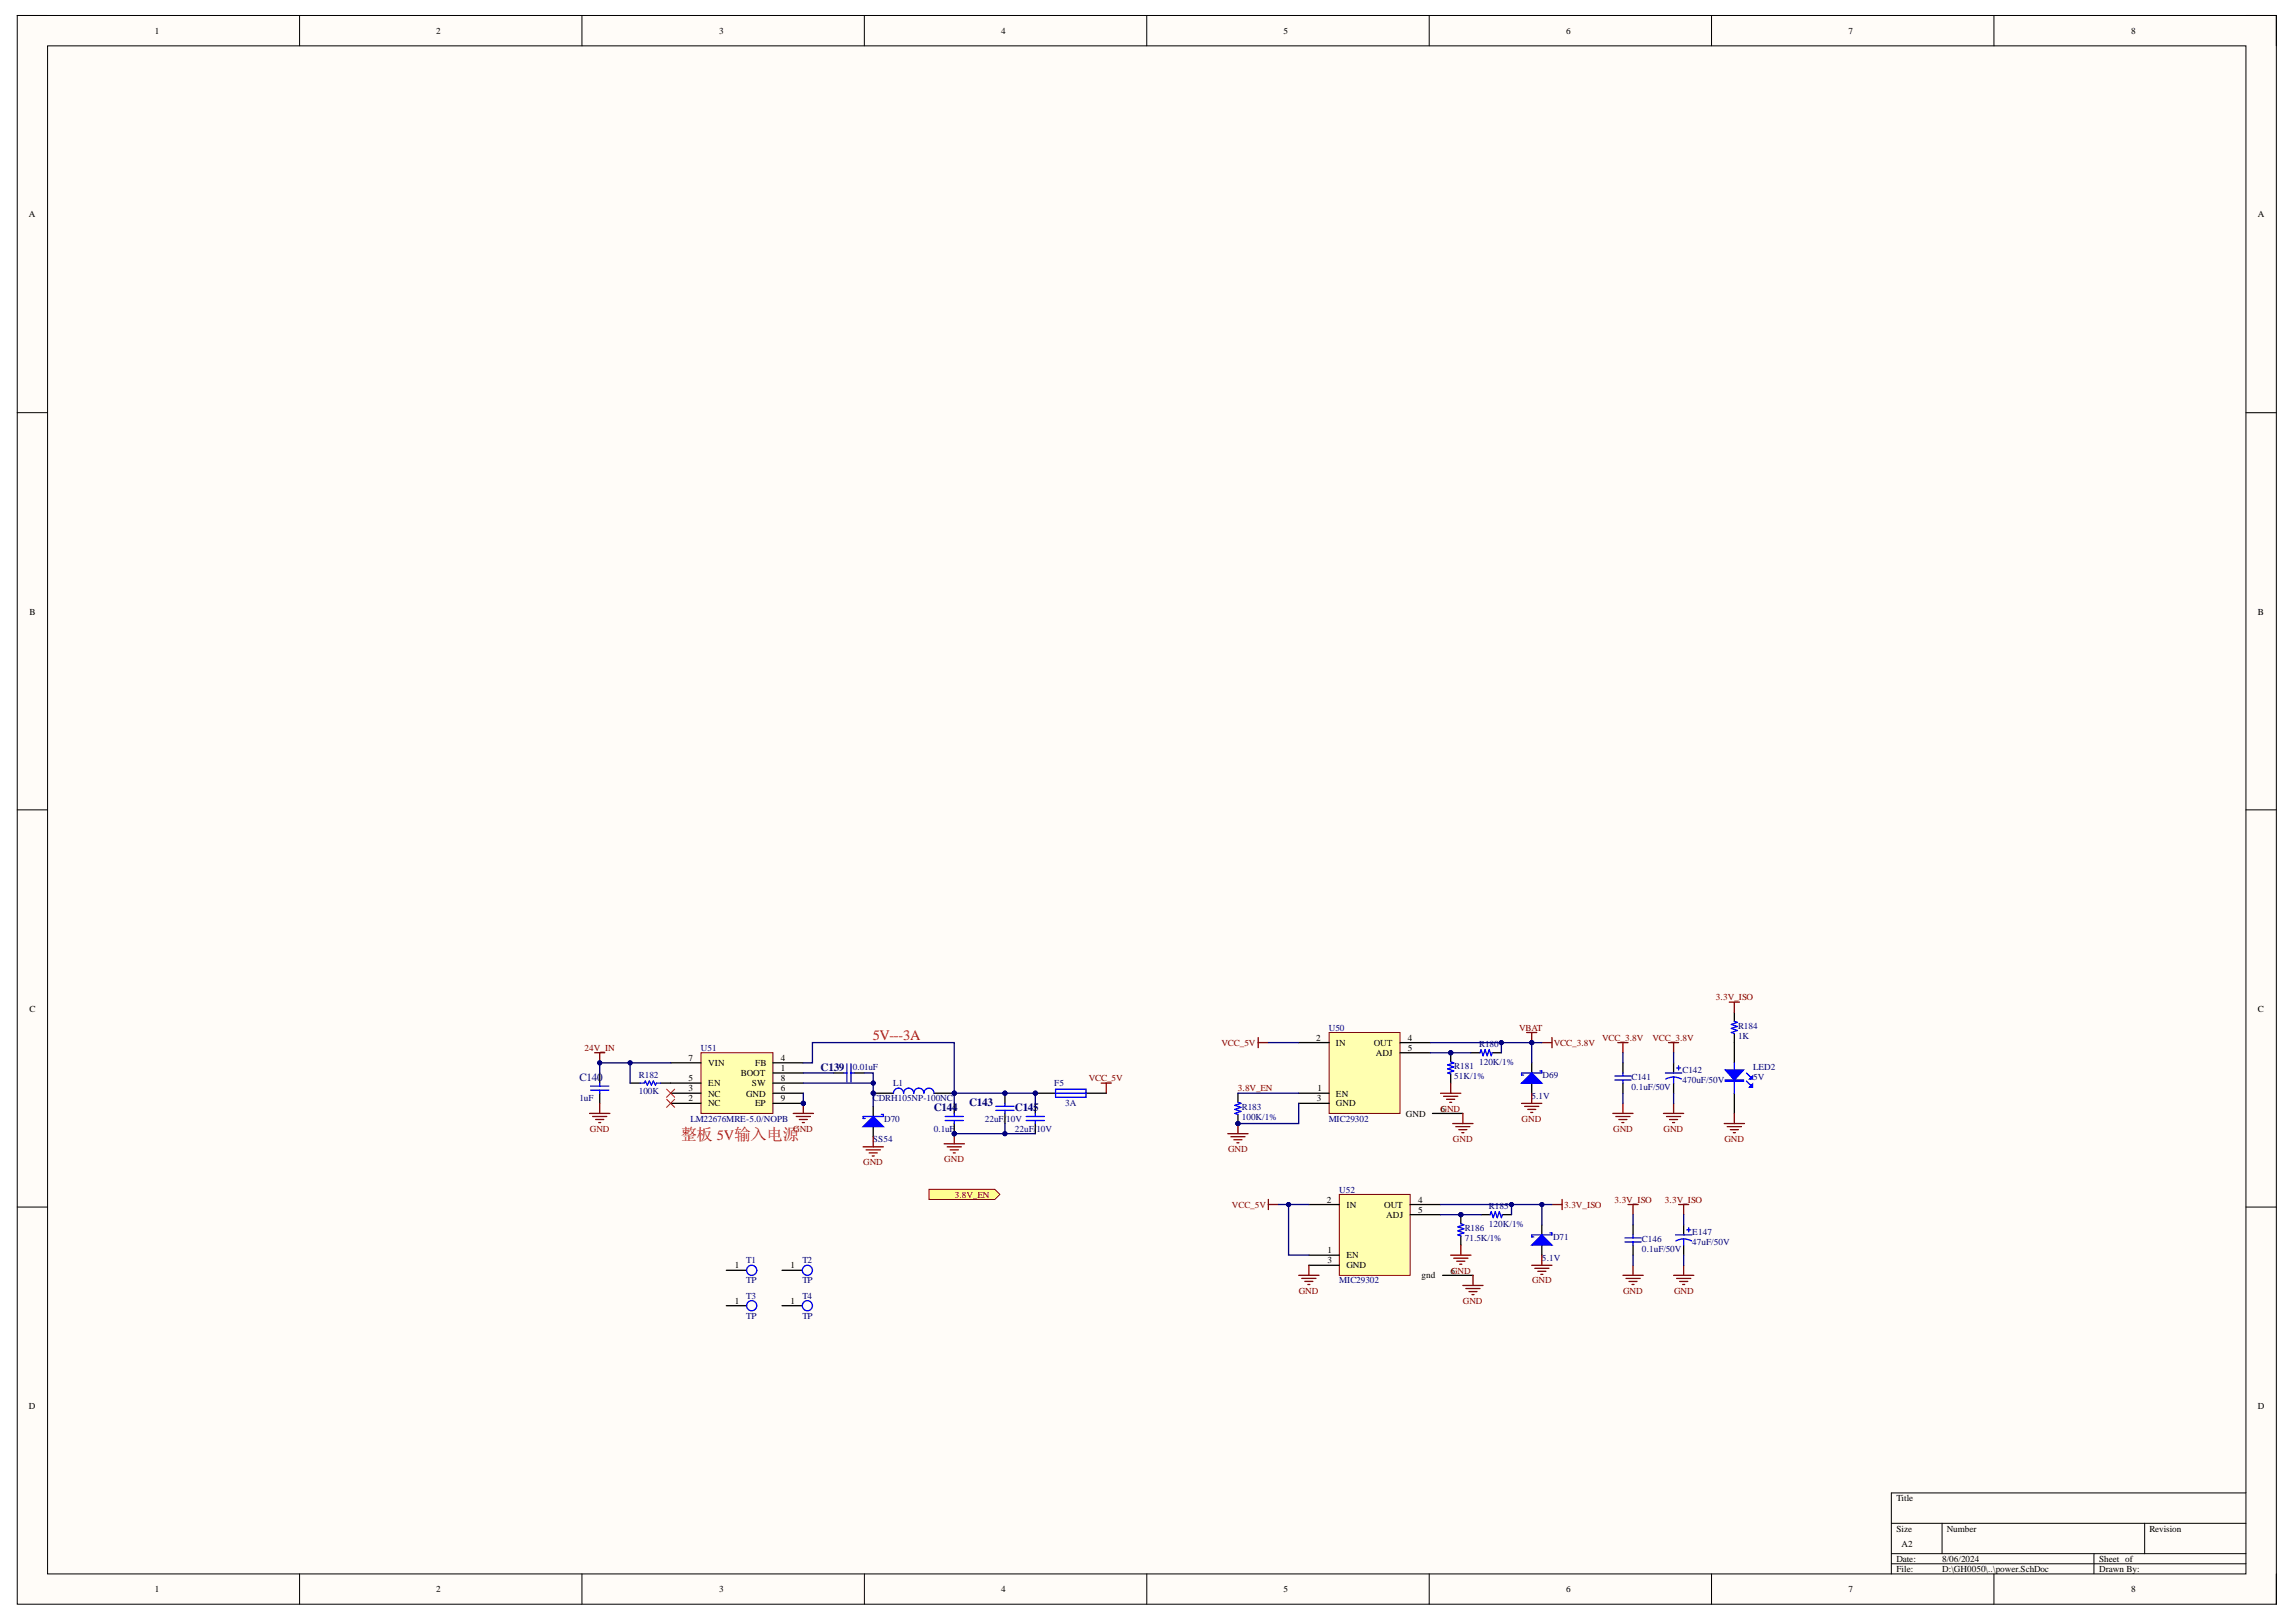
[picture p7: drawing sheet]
<svg xmlns="http://www.w3.org/2000/svg" width="297mm" height="210mm" viewBox="0 0 297 210" stroke-linecap="round" stroke-linejoin="round" font-family="sans-serif">
<defs><g id="words">
<g font-size="2.1" fill="#f00">
<text x="88.1" y="147.6">整板</text>
<text x="95" y="147.6">输入电源</text>
</g>
<g font-size="1.9" fill="#f00">
<text x="112.9" y="134.6">5V---3A</text>
<text x="92.7" y="147.6">5V</text>
</g>
<g font-size="1.4" fill="#000080">
<text x="75" y="139.9">C140</text>
<text x="106.2" y="138.5">C139</text>
<text x="120.8" y="143.8">C144</text>
<text x="125.4" y="143.1">C143</text>
<text x="131.3" y="143.8">C145</text>
</g>
<g font-size="1.2">
<text x="20" y="4.4">1</text>
<text x="56.4" y="4.4">2</text>
<text x="93.1" y="4.4">3</text>
<text x="129.5" y="4.4">4</text>
<text x="166.1" y="4.4">5</text>
<text x="202.6" y="4.4">6</text>
<text x="239.2" y="4.4">7</text>
<text x="275.7" y="4.4">8</text>
<text x="3.7" y="28.1">A</text>
<text x="292.1" y="28.1">A</text>
<text x="3.8" y="79.5">B</text>
<text x="292.1" y="79.5">B</text>
<text x="3.8" y="130.9">C</text>
<text x="292.1" y="130.9">C</text>
<text x="89.1" y="137.3">7</text>
<text x="91.6" y="137.9">VIN</text>
<text x="97.7" y="137.9">FB</text>
<text x="101" y="137.3">4</text>
<text x="170.3" y="134.7">2</text>
<text x="172.8" y="135.3">IN</text>
<text x="177.7" y="135.3">OUT</text>
<text x="178" y="136.7">ADJ</text>
<text x="182.1" y="134.7">4</text>
<text x="182.1" y="136">5</text>
<text x="89.1" y="142.5">2</text>
<text x="89.1" y="141.2">3</text>
<text x="89.1" y="139.9">5</text>
<text x="91.6" y="143.2">NC</text>
<text x="91.6" y="141.9">NC</text>
<text x="91.6" y="140.6">EN</text>
<text x="95.8" y="139.3">BOOT</text>
<text x="96.5" y="141.9">GND</text>
<text x="97.3" y="140.6">SW</text>
<text x="97.7" y="143.2">EP</text>
<text x="101" y="138.6">1</text>
<text x="101" y="141.2">6</text>
<text x="101" y="139.9">8</text>
<text x="101" y="142.5">9</text>
<text x="170.4" y="142.5">3</text>
<text x="170.5" y="141.2">1</text>
<text x="172.8" y="141.9">EN</text>
<text x="172.8" y="143.2">GND</text>
<text x="186.4" y="143.9">6</text>
<text x="181.9" y="144.5">GND</text>
<text x="171.6" y="155.6">2</text>
<text x="183.5" y="155.6">4</text>
<text x="174.2" y="156.3">IN</text>
<text x="179.1" y="156.3">OUT</text>
<text x="179.3" y="157.6">ADJ</text>
<text x="183.5" y="157">5</text>
<text x="95.1" y="164.2">1</text>
<text x="102.3" y="164.2">1</text>
<text x="171.7" y="162.2">1</text>
<text x="171.7" y="163.5">3</text>
<text x="174.2" y="162.8">EN</text>
<text x="174.2" y="164.2">GND</text>
<text x="183.9" y="165.4">gnd</text>
<text x="187.6" y="164.8">6</text>
<text x="95.1" y="168.7">1</text>
<text x="102.3" y="168.7">1</text>
<text x="3.7" y="182.3">D</text>
<text x="292.1" y="182.3">D</text>
<text x="245.3" y="194.2">Title</text>
<text x="245.3" y="198.2">Size</text>
<text x="245.3" y="202.1">Date:</text>
<text x="245.3" y="203.5">File:</text>
<text x="246" y="200.2">A2</text>
<text x="251.3" y="202.1">8/06/2024</text>
<text x="251.3" y="203.5">D:\GH0050\..\power.SchDoc</text>
<text x="251.8" y="198.2">Number</text>
<text x="271.6" y="202.1">Sheet of</text>
<text x="271.6" y="203.5">Drawn By:</text>
<text x="278.1" y="198.2">Revision</text>
<text x="20" y="206.1">1</text>
<text x="56.4" y="206.1">2</text>
<text x="93.1" y="206.1">3</text>
<text x="129.5" y="206.1">4</text>
<text x="166.1" y="206.1">5</text>
<text x="202.6" y="206.1">6</text>
<text x="239.2" y="206.1">7</text>
<text x="275.7" y="206.1">8</text>
</g>
<g font-size="1.2" fill="#800000">
<text x="222" y="129.4">3.3V_ISO</text>
<text x="75.6" y="136">24V_IN</text>
<text x="158" y="135.3">VCC_5V</text>
<text x="196.5" y="133.4">VBAT</text>
<text x="201" y="135.3">VCC_3.8V</text>
<text x="207.3" y="134.7">VCC_3.8V</text>
<text x="213.8" y="134.7">VCC_3.8V</text>
<text x="140.9" y="139.9">VCC_5V</text>
<text x="160.1" y="141.2">3.8V_EN</text>
<text x="186.4" y="143.9">GND</text>
<text x="76.3" y="146.5">GND</text>
<text x="102.6" y="146.5">GND</text>
<text x="158.9" y="149.1">GND</text>
<text x="188" y="147.8">GND</text>
<text x="196.9" y="145.1">GND</text>
<text x="208.7" y="146.5">GND</text>
<text x="215.2" y="146.5">GND</text>
<text x="223.1" y="147.8">GND</text>
<text x="111.7" y="150.8">GND</text>
<text x="122.2" y="150.4">GND</text>
<text x="123.5" y="155">3.8V_EN</text>
<text x="208.9" y="155.6">3.3V_ISO</text>
<text x="215.4" y="155.6">3.3V_ISO</text>
<text x="159.4" y="156.3">VCC_5V</text>
<text x="202.4" y="156.3">3.3V_ISO</text>
<text x="168" y="167.4">GND</text>
<text x="187.7" y="164.8">GND</text>
<text x="198.2" y="166.1">GND</text>
<text x="210" y="167.4">GND</text>
<text x="216.6" y="167.4">GND</text>
<text x="189.2" y="168.7">GND</text>
</g>
<g font-size="1.2" fill="#000080">
<text x="90.7" y="136">U51</text>
<text x="171.9" y="133.4">U50</text>
<text x="191.4" y="135.5">R180</text>
<text x="191.4" y="137.9">120K/1%</text>
<text x="224.9" y="133.1">R184</text>
<text x="224.9" y="134.4">1K</text>
<text x="75" y="142.5">1uF</text>
<text x="82.7" y="139.6">R182</text>
<text x="82.7" y="141.6">100K</text>
<text x="110.3" y="138.5">0.01uF</text>
<text x="112.9" y="142.5">CDRH105NP-100NC</text>
<text x="115.6" y="140.6">L1</text>
<text x="136.4" y="140.6">F5</text>
<text x="137.8" y="143.2">3A</text>
<text x="160.7" y="143.6">R183</text>
<text x="188.1" y="138.4">R181</text>
<text x="188.1" y="139.6">51K/1%</text>
<text x="198.1" y="142.2">5.1V</text>
<text x="199.6" y="139.6">D69</text>
<text x="211.1" y="139.8">C141</text>
<text x="211.1" y="141.1">0.1uF/50V</text>
<text x="217.7" y="138.9">C142</text>
<text x="217.7" y="140.1">470uF/50V</text>
<text x="226.8" y="138.5">LED2</text>
<text x="226.8" y="139.8">5V</text>
<text x="89.3" y="145.1">LM22676MRE-5.0/NOPB</text>
<text x="112.9" y="147.8">SS54</text>
<text x="114.4" y="145.1">D70</text>
<text x="120.8" y="146.5">0.1uF</text>
<text x="127.4" y="145.1">22uF/10V</text>
<text x="131.3" y="146.5">22uF/10V</text>
<text x="160.7" y="144.9">100K/1%</text>
<text x="171.9" y="145.1">MIC29302</text>
<text x="173.3" y="154.3">U52</text>
<text x="189.5" y="159.3">R186</text>
<text x="189.5" y="160.6">71.5K/1%</text>
<text x="192.6" y="156.5">R185</text>
<text x="192.6" y="158.7">120K/1%</text>
<text x="200.9" y="160.5">D71</text>
<text x="212.4" y="160.8">C146</text>
<text x="218.9" y="159.8">E147</text>
<text x="218.9" y="161.1">47uF/50V</text>
<text x="96.5" y="163.5">T1</text>
<text x="96.5" y="166.1">TP</text>
<text x="103.8" y="163.5">T2</text>
<text x="103.8" y="166.1">TP</text>
<text x="173.3" y="166.1">MIC29302</text>
<text x="199.5" y="163.1">5.1V</text>
<text x="212.4" y="162">0.1uF/50V</text>
<text x="96.5" y="168">T3</text>
<text x="96.5" y="170.7">TP</text>
<text x="103.8" y="168">T4</text>
<text x="103.8" y="170.7">TP</text>
</g>
</g></defs>
<path d="M2.2 2h292.3v205.6h-292.3z" fill-rule="evenodd" fill="#fffcf8"/>
<path d="M2.2 2h292.3v205.6h-292.3z" fill="none" stroke="#000" stroke-width=".13"/>
<path d="M6.2 5.9h284.4v197.8h-284.4z" fill-rule="evenodd" fill="#fffcf8"/>
<g fill="none" stroke="#000" stroke-width=".13">
<path d="M2.2 2h4M6.2 5.9h284.4v197.8h-284.4zM38.8 2v3.9M75.3 2v3.9M111.8 2v3.9M148.4 2v3.9M184.9 2v3.9M221.4 2v3.9M258 2v3.9M290.6 2h3.9v3.9M2.2 53.4h4M290.6 53.4h3.9"/>
<path d="M2.2 104.8h4M290.6 104.8h3.9M2.2 156.2h4M290.6 156.2h3.9M244.7 197.1h45.9M251.2 197.1v4M277.5 197.1v4M290.6 193.2h-45.9v10.5M38.8 203.7v3.9M75.3 203.7v3.9M111.8 203.7v3.9M148.4 203.7v3.9"/>
<path d="M184.9 203.7v3.9M221.4 203.7v3.9M244.7 201.1h45.9M244.7 202.4h45.9M258 203.7v3.9M270.9 201.1v2.6M294.5 203.7v3.9"/>
</g>
<circle cx="113" cy="141.5" r=".26" fill="#000080"/>
<circle cx="113" cy="141.5" r=".26" fill="none" stroke="#000080" stroke-width=".13"/>
<circle cx="123.5" cy="141.5" r=".26" fill="#000080"/>
<circle cx="123.5" cy="141.5" r=".26" fill="none" stroke="#000080" stroke-width=".13"/>
<path d="M113 141.5h2.6" fill="none" stroke="#000" stroke-width=".17"/>
<circle cx="113" cy="141.5" r=".26" fill="#000080"/>
<circle cx="113" cy="141.5" r=".26" fill="none" stroke="#000080" stroke-width=".13"/>
<path d="M120.8 141.5h2.7" fill="none" stroke="#000" stroke-width=".17"/>
<circle cx="123.5" cy="141.5" r=".26" fill="#000080"/>
<circle cx="123.5" cy="141.5" r=".26" fill="none" stroke="#000080" stroke-width=".13"/>
<path d="M76.4 140.6h2.4M76.4 141.1h2.4M77.6 140.2v.4M77.6 141.1v.4M115.6 141.5a.66 .66 0 0 1 .6-.7 .66 .66 0 0 1 .7 .7 .66 .66 0 0 1 .7-.7 .66 .66 0 0 1 .6 .7 .66 .66 0 0 1 .7-.7 .66 .66 0 0 1 .6 .7 .66 .66 0 0 1 .7-.7 .66 .66 0 0 1 .6 .7" fill="none" stroke="#00f" stroke-width=".17"/>
<path d="M77.6 138.9v1.3M77.6 141.5v1.3" fill="none" stroke="#000" stroke-width=".17"/>
<circle cx="103.9" cy="142.8" r=".26" fill="#000080"/>
<circle cx="103.9" cy="142.8" r=".26" fill="none" stroke="#000080" stroke-width=".13"/>
<path d="M90.7 136.2h9.3v7.9h-9.3z" fill-rule="evenodd" fill="#ffffb0"/>
<path d="M90.7 136.2h9.3v7.9h-9.3z" fill="none" stroke="#800000" stroke-width=".13"/>
<path d="M86.8 137.5h3.9M100 138.9h3.9M100 137.5h3.9M86.8 142.8h3.9M86.8 141.5h3.9M86.8 140.2h3.9M100 142.8h3.9M100 141.5h3.9M100 140.2h3.9" fill="none" stroke="#000" stroke-width=".17"/>
<circle cx="103.9" cy="142.8" r=".26" fill="#000080"/>
<circle cx="103.9" cy="142.8" r=".26" fill="none" stroke="#000080" stroke-width=".13"/>
<path d="M76.3 144.1h2.6M76.7 144.5h1.8M77.1 144.9h1M77.5 145.3h.2M77.6 142.8v1.3M102.6 144.1h2.6M103 144.5h1.8M103.4 144.9h1.1M103.8 145.3h.3M103.9 142.8v1.3" fill="none" stroke="#800000" stroke-width=".17"/>
<path d="M107.9 138.9h1.3M110.5 138.9h1.3" fill="none" stroke="#000" stroke-width=".17"/>
<path d="M109.2 138.9h.4M109.6 137.7v2.3M110.1 138.9h.4M110.1 137.7v2.3" fill="none" stroke="#00f" stroke-width=".17"/>
<circle cx="103.9" cy="142.8" r=".26" fill="#000080"/>
<circle cx="103.9" cy="142.8" r=".26" fill="none" stroke="#000080" stroke-width=".13"/>
<path d="M113 143.2v1.3M113 145.8v1.3" fill="none" stroke="#000" stroke-width=".17"/>
<path d="M114 144.2h.3v.3h-2.6v.2h.2" fill="none" stroke="#00f" stroke-width=".17"/>
<path d="M111.7 145.8l1.3-1.3 1.3 1.3z" fill="#00f"/>
<path d="M111.7 145.8l1.3-1.3 1.3 1.3z" fill="none" stroke="#00f" stroke-width=".17"/>
<circle cx="123.5" cy="146.7" r=".26" fill="#000080"/>
<circle cx="123.5" cy="146.7" r=".26" fill="none" stroke="#000080" stroke-width=".13"/>
<path d="M123.5 142.8v1.3M123.5 145.4v1.3" fill="none" stroke="#000" stroke-width=".17"/>
<circle cx="123.5" cy="146.7" r=".26" fill="#000080"/>
<circle cx="123.5" cy="146.7" r=".26" fill="none" stroke="#000080" stroke-width=".13"/>
<path d="M82.8 140.2h.6l.1-.3 .2 .5 .3-.5 .3 .5 .2-.5 .3 .5 .1-.2h.5M122.3 145h2.3M122.3 144.5h2.3M123.5 144.1v.4M123.5 145v.4" fill="none" stroke="#00f" stroke-width=".17"/>
<path d="M86.2 140.9l1.1 1.1M86.2 142.3l1.1 1M87.3 140.9l-1.1 1.1M87.3 142.3l-1.1 1" fill="none" stroke="#f00" stroke-width=".13"/>
<path d="M81.5 140.2h1.3M85.4 140.2h1.4" fill="none" stroke="#000" stroke-width=".17"/>
<circle cx="130" cy="141.5" r=".26" fill="#000080"/>
<circle cx="130" cy="141.5" r=".26" fill="none" stroke="#000080" stroke-width=".13"/>
<path d="M130 141.5v1.3" fill="none" stroke="#000" stroke-width=".17"/>
<circle cx="130" cy="141.5" r=".26" fill="#000080"/>
<circle cx="130" cy="141.5" r=".26" fill="none" stroke="#000080" stroke-width=".13"/>
<path d="M130 144.1v1.3M133.9 142.8v1.3M133.9 145.4v1.3" fill="none" stroke="#000" stroke-width=".17"/>
<path d="M128.8 143.7h2.4M128.8 143.2h2.4M130 142.8v.4M130 143.7v.4M132.8 145h2.3M132.8 144.5h2.3M133.9 144.1v.4M133.9 145v.4" fill="none" stroke="#00f" stroke-width=".17"/>
<path d="M76.9 136.2h1.3M77.6 136.2v1.3" fill="none" stroke="#800000" stroke-width=".17"/>
<circle cx="77.6" cy="137.5" r=".26" fill="#000080"/>
<circle cx="77.6" cy="137.5" r=".26" fill="none" stroke="#000080" stroke-width=".13"/>
<path d="M111.7 148.4h2.6M112.1 148.8h1.8M112.4 149.2h1.1M112.8 149.6h.3M113 147.1v1.3M142.5 140.2h1.3M143.1 140.2v1.3" fill="none" stroke="#800000" stroke-width=".17"/>
<path d="M224.4 134.9v2.6M224.4 141.5v2.6" fill="none" stroke="#000" stroke-width=".17"/>
<path d="M224.4 137.5v4M226 139.9l.5 .5M226 138.9l.5 .5" fill="none" stroke="#00f" stroke-width=".17"/>
<path d="M223.2 138.5h2.4l-1.2 1.3z" fill="#00f"/>
<path d="M223.2 138.5h2.4l-1.2 1.3zM223.2 139.8h2.4v.1h-2.4z" fill="none" stroke="#00f" stroke-width=".17"/>
<path d="M223.2 139.8h2.4" fill="none" stroke="#00f" stroke-width=".14"/>
<path d="M226.3 140.7l.4-.4v.4z" fill="#00f"/>
<path d="M226.3 140.7l.4-.4v.4z" fill="none" stroke="#00f" stroke-width=".17"/>
<path d="M226.3 139.6l.4-.4v.4z" fill="#00f"/>
<path d="M224.4 132.2l.4 .1-.8 .3 .8 .2-.8 .3 .8 .3-.8 .2 .4 .1M226.3 139.6l.4-.4v.4z" fill="none" stroke="#00f" stroke-width=".17"/>
<path d="M224.4 131v1.2M224.4 133.7v1.2" fill="none" stroke="#000" stroke-width=".17"/>
<path d="M223.7 129.7h1.3M224.4 129.7v1.3M122.1 148h2.7M122.5 148.4h1.9M122.9 148.8h1.1M123.3 149.2h.3M123.5 146.7v1.3M223.1 145.4h2.6M223.5 145.8h1.8M223.9 146.2h1M224.2 146.6h.3M224.4 144.1v1.3" fill="none" stroke="#800000" stroke-width=".17"/>
<circle cx="123.5" cy="146.7" r=".26" fill="#000080"/>
<circle cx="123.5" cy="146.7" r=".26" fill="none" stroke="#000080" stroke-width=".13"/>
<path d="M172 133.6h9.1v10.5h-9.1z" fill-rule="evenodd" fill="#ffffb0"/>
<path d="M172 133.6h9.1v10.5h-9.1z" fill="none" stroke="#800000" stroke-width=".13"/>
<path d="M168 134.9h4M181.1 134.9h4M181.1 136.2h4M168 141.5h4M168 142.8h4M185.3 144.1h4" fill="none" stroke="#000" stroke-width=".17"/>
<path d="M162.8 134.3v1.3M162.8 134.9h1.3" fill="none" stroke="#800000" stroke-width=".17"/>
<circle cx="187.7" cy="136.2" r=".26" fill="#000080"/>
<circle cx="187.7" cy="136.2" r=".26" fill="none" stroke="#000080" stroke-width=".13"/>
<path d="M187.7 136.2v1.2M187.7 139v1.2" fill="none" stroke="#000" stroke-width=".17"/>
<circle cx="187.7" cy="136.2" r=".26" fill="#000080"/>
<circle cx="187.7" cy="136.2" r=".26" fill="none" stroke="#000080" stroke-width=".13"/>
<path d="M187.7 137.4l.4 .1-.8 .3 .8 .3-.8 .2 .8 .3-.8 .3 .4 .1M191.5 136.2l.1-.4 .3 .8 .2-.8 .3 .8 .3-.8 .2 .8 .2-.4M199.2 138.6h.3v.3h-2.7v.2h.3M208.9 139.2h2.1M208.9 139.8h2.1M210 138.9v.3M210 139.8v.4" fill="none" stroke="#00f" stroke-width=".17"/>
<path d="M190.3 136.2h1.2M193.1 136.2h1.1M198.2 137.5v1.4M210 137.5v1.4M198.2 140.2v1.3M210 140.2v1.3" fill="none" stroke="#000" stroke-width=".17"/>
<g fill="none" stroke="#800000" stroke-width=".17">
<path d="M199.5 134.9h1.3M200.8 134.3v1.3M209.3 134.9h1.3M210 134.9v1.3M215.9 134.9h1.3M216.5 134.9v1.3M186.4 141.5h2.6M186.8 141.9h1.8M187.2 142.3h1M187.5 142.7h.3M187.7 140.2v1.3M208.7 144.1h2.6"/>
<path d="M209 144.5h1.9M209.4 144.9h1.1M209.8 145.3h.3M210 142.8v1.3M215.2 144.1h2.6M215.6 144.5h1.8M216 144.9h1M216.4 145.3h.2M216.5 142.8v1.3"/>
</g>
<path d="M196.8 140.2l1.4-1.3 1.3 1.3z" fill="#00f"/>
<path d="M196.8 140.2l1.4-1.3 1.3 1.3z" fill="none" stroke="#00f" stroke-width=".17"/>
<path d="M196.8 142.8h2.7M197.3 143.2h1.8M197.6 143.6h1.1M198 144h.3M198.2 141.5v1.3" fill="none" stroke="#800000" stroke-width=".17"/>
<path d="M173.3 154.6h9.1v10.4h-9.1z" fill-rule="evenodd" fill="#ffffb0"/>
<path d="M173.3 154.6h9.1v10.4h-9.1z" fill="none" stroke="#800000" stroke-width=".13"/>
<path d="M169.3 155.9h4M182.4 155.9h4M182.4 157.2h4M169.3 162.4h4M169.3 163.7h4M186.6 165h4" fill="none" stroke="#000" stroke-width=".17"/>
<path d="M164.1 155.2v1.3M164.1 155.9h1.3" fill="none" stroke="#800000" stroke-width=".17"/>
<circle cx="189" cy="157.2" r=".26" fill="#000080"/>
<circle cx="189" cy="157.2" r=".26" fill="none" stroke="#000080" stroke-width=".13"/>
<path d="M189 157.2v1.2M189 159.9v1.2" fill="none" stroke="#000" stroke-width=".17"/>
<circle cx="189" cy="157.2" r=".26" fill="#000080"/>
<circle cx="189" cy="157.2" r=".26" fill="none" stroke="#000080" stroke-width=".13"/>
<path d="M189 158.4l.4 .1-.8 .3 .8 .2-.8 .3 .8 .2-.8 .3 .4 .1M192.8 157.2l.1-.4 .3 .8 .2-.8 .3 .8 .3-.8 .2 .8 .2-.4M200.5 159.5h.3v.3h-2.6v.3h.2M211.3 159.8v.4M210.2 160.2h2.1M210.2 160.7h2.1M211.3 160.7v.4" fill="none" stroke="#00f" stroke-width=".17"/>
<path d="M191.6 157.2h1.2M194.4 157.2h1.1M199.5 158.5v1.3M211.3 158.5v1.3M199.5 161.1v1.3M211.3 161.1v1.3" fill="none" stroke="#000" stroke-width=".17"/>
<g fill="none" stroke="#800000" stroke-width=".17">
<path d="M187.7 162.4h2.6M188.1 162.8h1.8M188.5 163.2h1M188.9 163.6h.2M189 161.1v1.3M210 165h2.6M210.4 165.4h1.8M210.7 165.8h1.1M211.1 166.2h.3M211.3 163.7v1.3M216.5 165h2.6M216.9 165.4h1.8"/>
<path d="M217.3 165.8h1M217.7 166.2h.3M217.8 163.7v1.3"/>
</g>
<path d="M198.2 161.1l1.3-1.3 1.3 1.3z" fill="#00f"/>
<path d="M198.2 161.1l1.3-1.3 1.3 1.3z" fill="none" stroke="#00f" stroke-width=".17"/>
<path d="M200.8 155.9h1.3M202.1 155.2v1.3M210.6 155.9h1.3M211.3 155.9v1.3M217.2 155.9h1.3M217.8 155.9v1.3M198.2 163.7h2.6M198.6 164.1h1.8M199 164.5h1M199.3 164.9h.3M199.5 162.4v1.3" fill="none" stroke="#800000" stroke-width=".17"/>
<circle cx="160.2" cy="145.4" r=".26" fill="#000080"/>
<circle cx="160.2" cy="145.4" r=".26" fill="none" stroke="#000080" stroke-width=".13"/>
<path d="M160.2 144.2v1.2" fill="none" stroke="#000" stroke-width=".17"/>
<circle cx="160.2" cy="145.4" r=".26" fill="#000080"/>
<circle cx="160.2" cy="145.4" r=".26" fill="none" stroke="#000080" stroke-width=".13"/>
<path d="M160.2 141.5v1.2" fill="none" stroke="#000" stroke-width=".17"/>
<path d="M160.2 142.7l.3 .1-.7 .2 .7 .3-.7 .3 .7 .2-.7 .3 .4 .1" fill="none" stroke="#00f" stroke-width=".17"/>
<path d="M158.8 146.7h2.7M159.2 147.1h1.9M159.6 147.5h1.1M160 147.9h.3M160.2 145.4v1.3" fill="none" stroke="#800000" stroke-width=".17"/>
<circle cx="160.2" cy="145.4" r=".26" fill="#000080"/>
<circle cx="160.2" cy="145.4" r=".26" fill="none" stroke="#000080" stroke-width=".13"/>
<path d="M168 165h2.6M168.4 165.4h1.8M168.8 165.8h1.1M169.2 166.2h.3M169.3 163.7v1.3" fill="none" stroke="#800000" stroke-width=".17"/>
<path d="M120.2 153.9h8.5l.7 .7-.7 .6h-8.5z" fill-rule="evenodd" fill="#ffff80"/>
<path d="M120.2 153.9h8.5l.7 .7-.7 .6h-8.5z" fill="none" stroke="#800000" stroke-width=".13"/>
<circle cx="133.9" cy="141.5" r=".26" fill="#000080"/>
<circle cx="133.9" cy="141.5" r=".26" fill="none" stroke="#000080" stroke-width=".13"/>
<path d="M133.9 141.5h2.7" fill="none" stroke="#000" stroke-width=".17"/>
<circle cx="133.9" cy="141.5" r=".26" fill="#000080"/>
<circle cx="133.9" cy="141.5" r=".26" fill="none" stroke="#000080" stroke-width=".13"/>
<path d="M216.5 137.5v1.4M140.5 141.5h2.6M216.5 140.2v1.3M217.8 158.5v1.3M94 164.4h2.6M94 169h2.6M101.2 164.4h2.6M101.2 169h2.6M217.8 161.1v1.3" fill="none" stroke="#000" stroke-width=".17"/>
<g fill="none" stroke="#00f" stroke-width=".17">
<path d="M215.5 138.9h2.1M216.5 139.4l1 .2M216.5 139.4h-.5l-.5 .2M216.5 139.4v.8M216.9 138.2h.5M217.2 137.9v.6M136.6 140.9h3.9v1.1h-3.9zM136.6 141.5h3.9M216.8 159.8h2.1M218.2 159.2h.5M218.5 158.9v.5M217.8 160.3l.5 .1 .5 .2"/>
<path d="M217.8 160.3l-1 .3M217.8 160.3v.8"/>
<circle cx="97.2" cy="169" r=".66"/>
<circle cx="97.2" cy="164.4" r=".66"/>
<circle cx="104.5" cy="169" r=".66"/>
<circle cx="104.5" cy="164.4" r=".65"/>
</g>
<path d="M197.5 133.6h1.3M198.2 133.6v1.3M187.9 145.4h2.7M188.3 145.8h1.9M188.7 146.2h1.1M189.1 146.6h.3M189.3 144.1v1.3M189.3 166.4h2.6M189.6 166.8h1.9M190 167.1h1.1M190.4 167.5h.3M190.6 165v1.4" fill="none" stroke="#800000" stroke-width=".17"/>
<circle cx="198.2" cy="134.9" r=".26" fill="#000080"/>
<circle cx="198.2" cy="134.9" r=".26" fill="none" stroke="#000080" stroke-width=".13"/>
<path d="M103.9 138.9h4M111.8 138.9h1.2v1.3h-9.1" fill="none" stroke="#000080" stroke-width=".17"/>
<circle cx="113" cy="140.2" r=".26" fill="#000080"/>
<circle cx="113" cy="140.2" r=".26" fill="none" stroke="#000080" stroke-width=".13"/>
<path d="M103.9 141.5v1.3" fill="none" stroke="#000080" stroke-width=".17"/>
<circle cx="103.9" cy="142.8" r=".26" fill="#000080"/>
<circle cx="103.9" cy="142.8" r=".26" fill="none" stroke="#000080" stroke-width=".13"/>
<path d="M113 140.2v3" fill="none" stroke="#000080" stroke-width=".17"/>
<circle cx="113" cy="140.2" r=".26" fill="#000080"/>
<circle cx="113" cy="140.2" r=".26" fill="none" stroke="#000080" stroke-width=".13"/>
<circle cx="113" cy="141.5" r=".26" fill="#000080"/>
<circle cx="113" cy="141.5" r=".26" fill="none" stroke="#000080" stroke-width=".13"/>
<path d="M130 145.4v1.3h-6.5" fill="none" stroke="#000080" stroke-width=".17"/>
<circle cx="130" cy="146.7" r=".26" fill="#000080"/>
<circle cx="130" cy="146.7" r=".26" fill="none" stroke="#000080" stroke-width=".13"/>
<circle cx="123.5" cy="146.7" r=".26" fill="#000080"/>
<circle cx="123.5" cy="146.7" r=".26" fill="none" stroke="#000080" stroke-width=".13"/>
<path d="M103.9 137.5h1.2v-2.6h18.4v6.6" fill="none" stroke="#000080" stroke-width=".17"/>
<circle cx="123.5" cy="141.5" r=".26" fill="#000080"/>
<circle cx="123.5" cy="141.5" r=".26" fill="none" stroke="#000080" stroke-width=".13"/>
<path d="M81.5 137.5v2.7" fill="none" stroke="#000080" stroke-width=".17"/>
<circle cx="81.5" cy="137.5" r=".26" fill="#000080"/>
<circle cx="81.5" cy="137.5" r=".26" fill="none" stroke="#000080" stroke-width=".13"/>
<path d="M130 146.7h3.9" fill="none" stroke="#000080" stroke-width=".17"/>
<circle cx="130" cy="146.7" r=".26" fill="#000080"/>
<circle cx="130" cy="146.7" r=".26" fill="none" stroke="#000080" stroke-width=".13"/>
<path d="M164.1 134.9h3.9M185.1 136.2h5.2" fill="none" stroke="#000080" stroke-width=".17"/>
<circle cx="187.7" cy="136.2" r=".26" fill="#000080"/>
<circle cx="187.7" cy="136.2" r=".26" fill="none" stroke="#000080" stroke-width=".13"/>
<path d="M194.2 134.9v1.3" fill="none" stroke="#000080" stroke-width=".17"/>
<circle cx="194.2" cy="134.9" r=".26" fill="#000080"/>
<circle cx="194.2" cy="134.9" r=".26" fill="none" stroke="#000080" stroke-width=".13"/>
<path d="M198.2 134.9v2.6M210 136.2v1.3M216.5 136.2v1.3M210 141.5v1.3M216.5 141.5v1.3" fill="none" stroke="#000080" stroke-width=".17"/>
<circle cx="198.2" cy="134.9" r=".26" fill="#000080"/>
<circle cx="198.2" cy="134.9" r=".26" fill="none" stroke="#000080" stroke-width=".13"/>
<path d="M166.7 155.9v6.5h2.6" fill="none" stroke="#000080" stroke-width=".17"/>
<circle cx="166.7" cy="155.9" r=".26" fill="#000080"/>
<circle cx="166.7" cy="155.9" r=".26" fill="none" stroke="#000080" stroke-width=".13"/>
<path d="M186.4 157.2h5.2" fill="none" stroke="#000080" stroke-width=".17"/>
<circle cx="189" cy="157.2" r=".26" fill="#000080"/>
<circle cx="189" cy="157.2" r=".26" fill="none" stroke="#000080" stroke-width=".13"/>
<path d="M195.5 155.9v1.3" fill="none" stroke="#000080" stroke-width=".17"/>
<circle cx="195.5" cy="155.9" r=".26" fill="#000080"/>
<circle cx="195.5" cy="155.9" r=".26" fill="none" stroke="#000080" stroke-width=".13"/>
<path d="M199.5 155.9v2.6M211.3 157.2v1.3M217.8 157.2v1.3M211.3 162.4v1.3M217.8 162.4v1.3" fill="none" stroke="#000080" stroke-width=".17"/>
<circle cx="199.5" cy="155.9" r=".26" fill="#000080"/>
<circle cx="199.5" cy="155.9" r=".26" fill="none" stroke="#000080" stroke-width=".13"/>
<path d="M160.2 141.5h7.8M168 142.8v2.6h-7.8" fill="none" stroke="#000080" stroke-width=".17"/>
<circle cx="160.2" cy="145.4" r=".26" fill="#000080"/>
<circle cx="160.2" cy="145.4" r=".26" fill="none" stroke="#000080" stroke-width=".13"/>
<path d="M123.5 142.8v-1.3h10.4v1.3" fill="none" stroke="#000080" stroke-width=".17"/>
<circle cx="133.9" cy="141.5" r=".26" fill="#000080"/>
<circle cx="133.9" cy="141.5" r=".26" fill="none" stroke="#000080" stroke-width=".13"/>
<circle cx="130" cy="141.5" r=".26" fill="#000080"/>
<circle cx="130" cy="141.5" r=".26" fill="none" stroke="#000080" stroke-width=".13"/>
<circle cx="123.5" cy="141.5" r=".26" fill="#000080"/>
<circle cx="123.5" cy="141.5" r=".26" fill="none" stroke="#000080" stroke-width=".13"/>
<path d="M86.8 137.5h-9.2v1.4" fill="none" stroke="#000080" stroke-width=".17"/>
<circle cx="81.5" cy="137.5" r=".26" fill="#000080"/>
<circle cx="81.5" cy="137.5" r=".26" fill="none" stroke="#000080" stroke-width=".13"/>
<circle cx="77.6" cy="137.5" r=".26" fill="#000080"/>
<circle cx="77.6" cy="137.5" r=".26" fill="none" stroke="#000080" stroke-width=".13"/>
<path d="M165.4 155.9h3.9" fill="none" stroke="#000080" stroke-width=".17"/>
<circle cx="166.7" cy="155.9" r=".26" fill="#000080"/>
<circle cx="166.7" cy="155.9" r=".26" fill="none" stroke="#000080" stroke-width=".13"/>
<path d="M185.1 134.9h14.4" fill="none" stroke="#000080" stroke-width=".17"/>
<circle cx="194.2" cy="134.9" r=".26" fill="#000080"/>
<circle cx="194.2" cy="134.9" r=".26" fill="none" stroke="#000080" stroke-width=".13"/>
<circle cx="198.2" cy="134.9" r=".26" fill="#000080"/>
<circle cx="198.2" cy="134.9" r=".26" fill="none" stroke="#000080" stroke-width=".13"/>
<path d="M186.4 155.9h14.4" fill="none" stroke="#000080" stroke-width=".17"/>
<circle cx="195.5" cy="155.9" r=".26" fill="#000080"/>
<circle cx="195.5" cy="155.9" r=".26" fill="none" stroke="#000080" stroke-width=".13"/>
<circle cx="199.5" cy="155.9" r=".26" fill="#000080"/>
<circle cx="199.5" cy="155.9" r=".26" fill="none" stroke="#000080" stroke-width=".13"/>
<use href="#words"/>
</svg>
